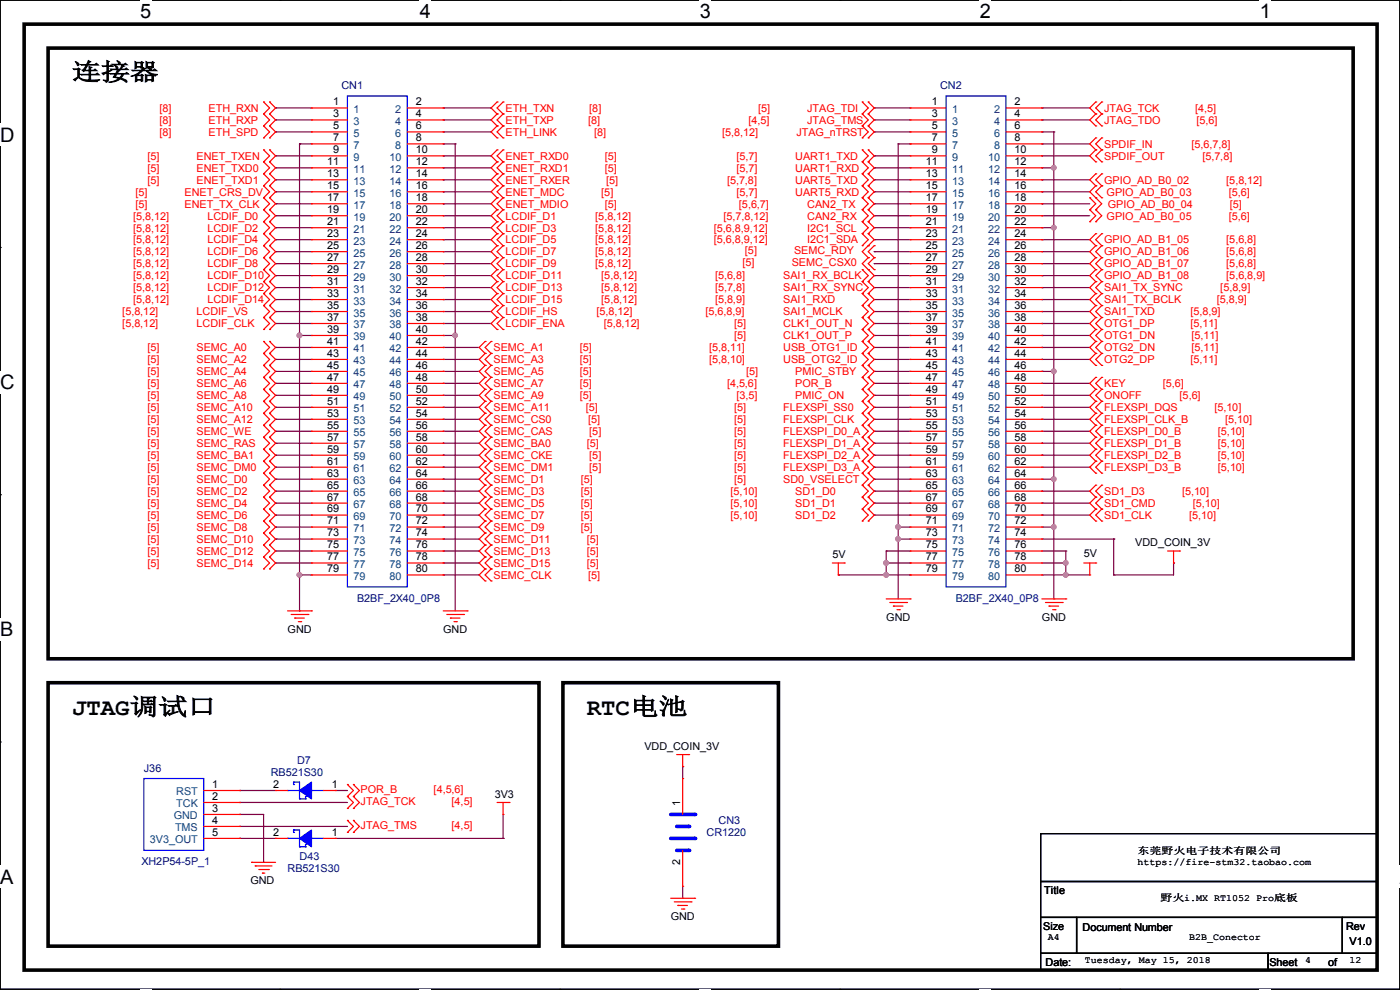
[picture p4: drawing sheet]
<svg xmlns="http://www.w3.org/2000/svg" width="297mm" height="210mm" viewBox="0 0 297 210" stroke-linecap="round" stroke-linejoin="round" font-family="sans-serif">
<defs><g id="words">
<g font-size="5.1">
<text x="15.3" y="17">连接器</text>
<text x="15.3" y="151.6">JTAG调试口</text>
<text x="124.5" y="151.6">RTC电池</text>
</g>
<g font-size="4.2">
<text x="29.7" y="3.9">5</text>
<text x="89.1" y="3.9">4</text>
<text x="148.5" y="3.9">3</text>
<text x="207.9" y="3.9">2</text>
<text x="267.2" y="3.9">1</text>
<text x="0" y="30.1">D</text>
<text x="0" y="82.5">C</text>
<text x="0" y="135">B</text>
<text x="0" y="187.4">A</text>
<text x="297" y="187.4">A</text>
</g>
<g font-size="2.3" fill="#f00">
<text x="33.8" y="23.7">[8]</text>
<text x="44.2" y="23.7">ETH_RXN</text>
<text x="107.2" y="23.7">ETH_TXN</text>
<text x="125" y="23.7">[8]</text>
<text x="160.8" y="23.7">[5]</text>
<text x="171.2" y="23.7">JTAG_TDI</text>
<text x="234.2" y="23.7">JTAG_TCK</text>
<text x="253.5" y="23.7">[4,5]</text>
<text x="33.8" y="26.2">[8]</text>
<text x="33.8" y="28.8">[8]</text>
<text x="44.2" y="26.2">ETH_RXP</text>
<text x="44.2" y="28.8">ETH_SPD</text>
<text x="107.2" y="26.2">ETH_TXP</text>
<text x="107.2" y="28.8">ETH_LINK</text>
<text x="124.8" y="26.2">[8]</text>
<text x="126" y="28.8">[8]</text>
<text x="153.2" y="28.8">[5,8,12]</text>
<text x="158.8" y="26.2">[4,5]</text>
<text x="169" y="28.8">JTAG_nTRST</text>
<text x="171.2" y="26.2">JTAG_TMS</text>
<text x="234.2" y="26.2">JTAG_TDO</text>
<text x="253.8" y="26.2">[5,6]</text>
<text x="31.3" y="33.9">[5]</text>
<text x="41.7" y="33.9">ENET_TXEN</text>
<text x="107.2" y="33.9">ENET_RXD0</text>
<text x="128.3" y="33.9">[5]</text>
<text x="156.3" y="33.9">[5,7]</text>
<text x="168.7" y="33.9">UART1_TXD</text>
<text x="234.2" y="31.3">SPDIF_IN</text>
<text x="234.2" y="33.9">SPDIF_OUT</text>
<text x="252.8" y="31.3">[5,6,7,8]</text>
<text x="255.1" y="33.9">[5,7,8]</text>
<text x="28.7" y="41.5">[5]</text>
<text x="31.3" y="36.4">[5]</text>
<text x="31.3" y="38.9">[5]</text>
<text x="39.2" y="41.5">ENET_CRS_DV</text>
<text x="41.7" y="36.4">ENET_TXD0</text>
<text x="41.7" y="38.9">ENET_TXD1</text>
<text x="107.2" y="38.9">ENET_RXER</text>
<text x="107.2" y="41.5">ENET_MDC</text>
<text x="107.2" y="36.4">ENET_RXD1</text>
<text x="127.6" y="41.5">[5]</text>
<text x="128.3" y="36.4">[5]</text>
<text x="128.6" y="38.9">[5]</text>
<text x="154.2" y="38.9">[5,7,8]</text>
<text x="156.3" y="36.4">[5,7]</text>
<text x="156.3" y="41.5">[5,7]</text>
<text x="168.7" y="36.4">UART1_RXD</text>
<text x="168.7" y="38.9">UART5_TXD</text>
<text x="168.7" y="41.5">UART5_RXD</text>
<text x="234.2" y="38.9">GPIO_AD_B0_02</text>
<text x="234.8" y="41.5">GPIO_AD_B0_03</text>
<text x="260.2" y="38.9">[5,8,12]</text>
<text x="260.7" y="41.5">[5,6]</text>
<text x="28.2" y="46.6">[5,8,12]</text>
<text x="28.7" y="44">[5]</text>
<text x="39.2" y="44">ENET_TX_CLK</text>
<text x="44" y="46.6">LCDIF_D0</text>
<text x="107.2" y="46.6">LCDIF_D1</text>
<text x="107.2" y="44">ENET_MDIO</text>
<text x="126.3" y="46.6">[5,8,12]</text>
<text x="128.3" y="44">[5]</text>
<text x="153.5" y="46.6">[5,7,8,12]</text>
<text x="156.8" y="44">[5,6,7]</text>
<text x="171.2" y="44">CAN2_TX</text>
<text x="171.2" y="46.6">CAN2_RX</text>
<text x="234.8" y="46.6">GPIO_AD_B0_05</text>
<text x="235" y="44">GPIO_AD_B0_04</text>
<text x="260.7" y="46.6">[5,6]</text>
<text x="260.9" y="44">[5]</text>
<text x="28.2" y="49.1">[5,8,12]</text>
<text x="28.2" y="51.6">[5,8,12]</text>
<text x="44" y="49.1">LCDIF_D2</text>
<text x="44" y="51.6">LCDIF_D4</text>
<text x="107.2" y="49.1">LCDIF_D3</text>
<text x="107.2" y="51.6">LCDIF_D5</text>
<text x="126.3" y="49.1">[5,8,12]</text>
<text x="126.3" y="51.6">[5,8,12]</text>
<text x="151.4" y="49.1">[5,6,8,9,12]</text>
<text x="151.4" y="51.6">[5,6,8,9,12]</text>
<text x="158" y="53.9">[5]</text>
<text x="168.5" y="53.9">SEMC_RDY</text>
<text x="171.2" y="49.1">I2C1_SCL</text>
<text x="171.2" y="51.6">I2C1_SDA</text>
<text x="234.2" y="51.6">GPIO_AD_B1_05</text>
<text x="260.2" y="51.6">[5,6,8]</text>
<text x="28.2" y="54.2">[5,8,12]</text>
<text x="28.2" y="56.7">[5,8,12]</text>
<text x="28.2" y="59.3">[5,8,12]</text>
<text x="44" y="54.2">LCDIF_D6</text>
<text x="44" y="56.7">LCDIF_D8</text>
<text x="44" y="59.3">LCDIF_D10</text>
<text x="107.2" y="54.2">LCDIF_D7</text>
<text x="107.2" y="56.7">LCDIF_D9</text>
<text x="107.2" y="59.3">LCDIF_D11</text>
<text x="126.3" y="54.2">[5,8,12]</text>
<text x="126.3" y="56.7">[5,8,12]</text>
<text x="127.6" y="59.3">[5,8,12]</text>
<text x="151.7" y="59.3">[5,6,8]</text>
<text x="157.5" y="56.5">[5]</text>
<text x="166.2" y="59.3">SAI1_RX_BCLK</text>
<text x="167.9" y="56.5">SEMC_CSX0</text>
<text x="234.2" y="59.3">GPIO_AD_B1_08</text>
<text x="234.2" y="54.2">GPIO_AD_B1_06</text>
<text x="234.2" y="56.7">GPIO_AD_B1_07</text>
<text x="260.2" y="59.3">[5,6,8,9]</text>
<text x="260.2" y="54.2">[5,6,8]</text>
<text x="260.2" y="56.7">[5,6,8]</text>
<text x="28.2" y="61.8">[5,8,12]</text>
<text x="28.2" y="64.3">[5,8,12]</text>
<text x="44" y="61.8">LCDIF_D12</text>
<text x="44" y="64.3">LCDIF_D14</text>
<text x="107.2" y="61.8">LCDIF_D13</text>
<text x="107.2" y="64.3">LCDIF_D15</text>
<text x="127.6" y="61.8">[5,8,12]</text>
<text x="127.6" y="64.3">[5,8,12]</text>
<text x="151.7" y="61.8">[5,7,8]</text>
<text x="151.7" y="64.3">[5,8,9]</text>
<text x="166.2" y="61.8">SAI1_RX_SYNC</text>
<text x="166.2" y="64.3">SAI1_RXD</text>
<text x="234.2" y="61.8">SAI1_TX_SYNC</text>
<text x="234.2" y="64.3">SAI1_TX_BCLK</text>
<text x="258.1" y="64.3">[5,8,9]</text>
<text x="258.9" y="61.8">[5,8,9]</text>
<text x="26" y="69.4">[5,8,12]</text>
<text x="26" y="66.9">[5,8,12]</text>
<text x="41.7" y="69.4">LCDIF_CLK</text>
<text x="41.7" y="66.9">LCDIF_VS</text>
<text x="107.2" y="66.9">LCDIF_HS</text>
<text x="107.2" y="69.4">LCDIF_ENA</text>
<text x="126.5" y="66.9">[5,8,12]</text>
<text x="128.1" y="69.4">[5,8,12]</text>
<text x="149.7" y="66.9">[5,6,8,9]</text>
<text x="155.8" y="69.4">[5]</text>
<text x="155.8" y="72">[5]</text>
<text x="166.2" y="69.4">CLK1_OUT_N</text>
<text x="166.2" y="66.9">SAI1_MCLK</text>
<text x="166.2" y="72">CLK1_OUT_P</text>
<text x="234.2" y="66.9">SAI1_TXD</text>
<text x="234.2" y="69.4">OTG1_DP</text>
<text x="234.2" y="72">OTG1_DN</text>
<text x="252.5" y="66.9">[5,8,9]</text>
<text x="252.5" y="69.4">[5,11]</text>
<text x="252.8" y="72">[5,11]</text>
<text x="31.3" y="74.5">[5]</text>
<text x="31.3" y="77">[5]</text>
<text x="41.7" y="74.5">SEMC_A0</text>
<text x="41.7" y="77">SEMC_A2</text>
<text x="104.7" y="74.5">SEMC_A1</text>
<text x="104.7" y="77">SEMC_A3</text>
<text x="123" y="74.5">[5]</text>
<text x="123" y="77">[5]</text>
<text x="150.4" y="74.5">[5,8,11]</text>
<text x="150.4" y="77">[5,8,10]</text>
<text x="166.2" y="74.5">USB_OTG1_ID</text>
<text x="166.2" y="77">USB_OTG2_ID</text>
<text x="234.2" y="74.5">OTG2_DN</text>
<text x="234.2" y="77">OTG2_DP</text>
<text x="252.5" y="77">[5,11]</text>
<text x="252.8" y="74.5">[5,11]</text>
<text x="31.3" y="79.6">[5]</text>
<text x="31.3" y="82.1">[5]</text>
<text x="41.7" y="79.6">SEMC_A4</text>
<text x="41.7" y="82.1">SEMC_A6</text>
<text x="104.7" y="79.6">SEMC_A5</text>
<text x="104.7" y="82.1">SEMC_A7</text>
<text x="123" y="79.6">[5]</text>
<text x="123" y="82.1">[5]</text>
<text x="154.2" y="82.1">[4,5,6]</text>
<text x="158.3" y="79.6">[5]</text>
<text x="168.7" y="79.6">PMIC_STBY</text>
<text x="168.7" y="82.1">POR_B</text>
<text x="234.2" y="82.1">KEY</text>
<text x="246.7" y="82.1">[5,6]</text>
<text x="31.3" y="84.7">[5]</text>
<text x="31.3" y="87.2">[5]</text>
<text x="31.3" y="89.7">[5]</text>
<text x="41.7" y="84.7">SEMC_A8</text>
<text x="41.7" y="87.2">SEMC_A10</text>
<text x="41.7" y="89.7">SEMC_A12</text>
<text x="104.7" y="84.7">SEMC_A9</text>
<text x="104.7" y="87.2">SEMC_A11</text>
<text x="104.7" y="89.7">SEMC_CS0</text>
<text x="123" y="84.7">[5]</text>
<text x="124.3" y="87.2">[5]</text>
<text x="124.8" y="89.7">[5]</text>
<text x="155.8" y="87.2">[5]</text>
<text x="155.8" y="89.7">[5]</text>
<text x="156.3" y="84.7">[3,5]</text>
<text x="166.2" y="87.2">FLEXSPI_SS0</text>
<text x="166.2" y="89.7">FLEXSPI_CLK</text>
<text x="168.7" y="84.7">PMIC_ON</text>
<text x="234.2" y="87.2">FLEXSPI_DQS</text>
<text x="234.2" y="89.7">FLEXSPI_CLK_B</text>
<text x="234.2" y="84.7">ONOFF</text>
<text x="250.2" y="84.7">[5,6]</text>
<text x="257.6" y="87.2">[5,10]</text>
<text x="259.9" y="89.7">[5,10]</text>
<text x="31.3" y="94.8">[5]</text>
<text x="31.3" y="92.3">[5]</text>
<text x="41.7" y="94.8">SEMC_RAS</text>
<text x="41.7" y="92.3">SEMC_WE</text>
<text x="104.7" y="92.3">SEMC_CAS</text>
<text x="104.7" y="94.8">SEMC_BA0</text>
<text x="124.5" y="94.8">[5]</text>
<text x="125" y="92.3">[5]</text>
<text x="155.8" y="92.3">[5]</text>
<text x="155.8" y="94.8">[5]</text>
<text x="166.2" y="92.3">FLEXSPI_D0_A</text>
<text x="166.2" y="94.8">FLEXSPI_D1_A</text>
<text x="234.2" y="92.3">FLEXSPI_D0_B</text>
<text x="234.2" y="94.8">FLEXSPI_D1_B</text>
<text x="258.4" y="92.3">[5,10]</text>
<text x="258.4" y="94.8">[5,10]</text>
<text x="31.3" y="97.4">[5]</text>
<text x="31.3" y="99.9">[5]</text>
<text x="41.7" y="97.4">SEMC_BA1</text>
<text x="41.7" y="99.9">SEMC_DM0</text>
<text x="104.7" y="99.9">SEMC_DM1</text>
<text x="104.7" y="97.4">SEMC_CKE</text>
<text x="125" y="99.9">[5]</text>
<text x="125" y="97.4">[5]</text>
<text x="155.8" y="97.4">[5]</text>
<text x="155.8" y="99.9">[5]</text>
<text x="166.2" y="97.4">FLEXSPI_D2_A</text>
<text x="166.2" y="99.9">FLEXSPI_D3_A</text>
<text x="234.2" y="97.4">FLEXSPI_D2_B</text>
<text x="234.2" y="99.9">FLEXSPI_D3_B</text>
<text x="258.4" y="97.4">[5,10]</text>
<text x="258.4" y="99.9">[5,10]</text>
<text x="31.3" y="102.4">[5]</text>
<text x="31.3" y="105">[5]</text>
<text x="31.3" y="107.5">[5]</text>
<text x="41.7" y="102.4">SEMC_D0</text>
<text x="41.7" y="105">SEMC_D2</text>
<text x="41.7" y="107.5">SEMC_D4</text>
<text x="104.7" y="102.4">SEMC_D1</text>
<text x="104.7" y="105">SEMC_D3</text>
<text x="104.7" y="107.5">SEMC_D5</text>
<text x="123.2" y="102.4">[5]</text>
<text x="123.2" y="105">[5]</text>
<text x="123.2" y="107.5">[5]</text>
<text x="155" y="105">[5,10]</text>
<text x="155" y="107.5">[5,10]</text>
<text x="155.8" y="102.4">[5]</text>
<text x="166.2" y="102.4">SD0_VSELECT</text>
<text x="168.7" y="105">SD1_D0</text>
<text x="168.7" y="107.5">SD1_D1</text>
<text x="234.2" y="105">SD1_D3</text>
<text x="234.2" y="107.5">SD1_CMD</text>
<text x="250.8" y="105">[5,10]</text>
<text x="253" y="107.5">[5,10]</text>
<text x="31.3" y="110.1">[5]</text>
<text x="31.3" y="112.6">[5]</text>
<text x="41.7" y="110.1">SEMC_D6</text>
<text x="41.7" y="112.6">SEMC_D8</text>
<text x="104.7" y="110.1">SEMC_D7</text>
<text x="104.7" y="112.6">SEMC_D9</text>
<text x="123.2" y="110.1">[5]</text>
<text x="123.2" y="112.6">[5]</text>
<text x="155" y="110.1">[5,10]</text>
<text x="168.7" y="110.1">SD1_D2</text>
<text x="234.2" y="110.1">SD1_CLK</text>
<text x="252.3" y="110.1">[5,10]</text>
<text x="31.3" y="115.1">[5]</text>
<text x="31.3" y="117.7">[5]</text>
<text x="41.7" y="115.1">SEMC_D10</text>
<text x="41.7" y="117.7">SEMC_D12</text>
<text x="104.7" y="115.1">SEMC_D11</text>
<text x="104.7" y="117.7">SEMC_D13</text>
<text x="124.5" y="115.1">[5]</text>
<text x="124.5" y="117.7">[5]</text>
<text x="31.3" y="120.2">[5]</text>
<text x="41.7" y="120.2">SEMC_D14</text>
<text x="104.7" y="122.8">SEMC_CLK</text>
<text x="104.7" y="120.2">SEMC_D15</text>
<text x="124.5" y="120.2">[5]</text>
<text x="124.8" y="122.8">[5]</text>
<text x="76.5" y="170.8">JTAG_TCK</text>
<text x="76.5" y="168.2">POR_B</text>
<text x="92" y="168.2">[4,5,6]</text>
<text x="95.8" y="170.8">[4,5]</text>
<text x="76.5" y="175.9">JTAG_TMS</text>
<text x="95.8" y="175.9">[4,5]</text>
</g>
<g font-size="2.3">
<text x="70.7" y="22.4">1</text>
<text x="88.2" y="22.4">2</text>
<text x="197.7" y="22.4">1</text>
<text x="215.2" y="22.4">2</text>
<text x="70.7" y="24.9">3</text>
<text x="70.7" y="27.4">5</text>
<text x="70.7" y="30">7</text>
<text x="88.2" y="24.9">4</text>
<text x="88.2" y="27.4">6</text>
<text x="88.2" y="30">8</text>
<text x="197.7" y="24.9">3</text>
<text x="197.7" y="27.4">5</text>
<text x="197.7" y="30">7</text>
<text x="215.2" y="24.9">4</text>
<text x="215.2" y="27.4">6</text>
<text x="215.2" y="30">8</text>
<text x="69.4" y="35.1">11</text>
<text x="70.7" y="32.5">9</text>
<text x="88.2" y="32.5">10</text>
<text x="88.2" y="35.1">12</text>
<text x="196.4" y="35.1">11</text>
<text x="197.7" y="32.5">9</text>
<text x="215.2" y="32.5">10</text>
<text x="215.2" y="35.1">12</text>
<text x="69.4" y="37.6">13</text>
<text x="69.4" y="40.1">15</text>
<text x="88.2" y="37.6">14</text>
<text x="88.2" y="40.1">16</text>
<text x="196.4" y="37.6">13</text>
<text x="196.4" y="40.1">15</text>
<text x="215.2" y="37.6">14</text>
<text x="215.2" y="40.1">16</text>
<text x="69.4" y="42.7">17</text>
<text x="69.4" y="45.2">19</text>
<text x="69.4" y="47.8">21</text>
<text x="88.2" y="42.7">18</text>
<text x="88.2" y="45.2">20</text>
<text x="88.2" y="47.8">22</text>
<text x="196.4" y="42.7">17</text>
<text x="196.4" y="45.2">19</text>
<text x="196.4" y="47.8">21</text>
<text x="215.2" y="42.7">18</text>
<text x="215.2" y="45.2">20</text>
<text x="215.2" y="47.8">22</text>
<text x="69.4" y="50.3">23</text>
<text x="69.4" y="52.8">25</text>
<text x="88.2" y="50.3">24</text>
<text x="88.2" y="52.8">26</text>
<text x="196.4" y="50.3">23</text>
<text x="196.4" y="52.8">25</text>
<text x="215.2" y="50.3">24</text>
<text x="215.2" y="52.8">26</text>
<text x="69.4" y="55.4">27</text>
<text x="69.4" y="57.9">29</text>
<text x="88.2" y="55.4">28</text>
<text x="88.2" y="57.9">30</text>
<text x="196.4" y="55.4">27</text>
<text x="196.4" y="57.9">29</text>
<text x="215.2" y="55.4">28</text>
<text x="215.2" y="57.9">30</text>
<text x="69.4" y="60.5">31</text>
<text x="69.4" y="63">33</text>
<text x="69.4" y="65.5">35</text>
<text x="88.2" y="60.5">32</text>
<text x="88.2" y="63">34</text>
<text x="88.2" y="65.5">36</text>
<text x="196.4" y="60.5">31</text>
<text x="196.4" y="63">33</text>
<text x="196.4" y="65.5">35</text>
<text x="215.2" y="60.5">32</text>
<text x="215.2" y="63">34</text>
<text x="215.2" y="65.5">36</text>
<text x="69.4" y="68.1">37</text>
<text x="69.4" y="70.6">39</text>
<text x="88.2" y="68.1">38</text>
<text x="88.2" y="70.6">40</text>
<text x="196.4" y="68.1">37</text>
<text x="196.4" y="70.6">39</text>
<text x="215.2" y="68.1">38</text>
<text x="215.2" y="70.6">40</text>
<text x="69.4" y="73.2">41</text>
<text x="69.4" y="75.7">43</text>
<text x="88.2" y="73.2">42</text>
<text x="88.2" y="75.7">44</text>
<text x="196.4" y="73.2">41</text>
<text x="196.4" y="75.7">43</text>
<text x="215.2" y="73.2">42</text>
<text x="215.2" y="75.7">44</text>
<text x="69.4" y="78.2">45</text>
<text x="69.4" y="80.8">47</text>
<text x="69.4" y="83.3">49</text>
<text x="88.2" y="78.2">46</text>
<text x="88.2" y="80.8">48</text>
<text x="88.2" y="83.3">50</text>
<text x="196.4" y="78.2">45</text>
<text x="196.4" y="80.8">47</text>
<text x="196.4" y="83.3">49</text>
<text x="215.2" y="78.2">46</text>
<text x="215.2" y="80.8">48</text>
<text x="215.2" y="83.3">50</text>
<text x="69.4" y="85.9">51</text>
<text x="69.4" y="88.4">53</text>
<text x="88.2" y="85.9">52</text>
<text x="88.2" y="88.4">54</text>
<text x="196.4" y="85.9">51</text>
<text x="196.4" y="88.4">53</text>
<text x="215.2" y="85.9">52</text>
<text x="215.2" y="88.4">54</text>
<text x="69.4" y="90.9">55</text>
<text x="69.4" y="93.5">57</text>
<text x="88.2" y="90.9">56</text>
<text x="88.2" y="93.5">58</text>
<text x="196.4" y="90.9">55</text>
<text x="196.4" y="93.5">57</text>
<text x="215.2" y="90.9">56</text>
<text x="215.2" y="93.5">58</text>
<text x="69.4" y="96">59</text>
<text x="69.4" y="98.6">61</text>
<text x="69.4" y="101.1">63</text>
<text x="88.2" y="96">60</text>
<text x="88.2" y="98.6">62</text>
<text x="88.2" y="101.1">64</text>
<text x="196.4" y="96">59</text>
<text x="196.4" y="98.6">61</text>
<text x="196.4" y="101.1">63</text>
<text x="215.2" y="96">60</text>
<text x="215.2" y="98.6">62</text>
<text x="215.2" y="101.1">64</text>
<text x="69.4" y="103.6">65</text>
<text x="69.4" y="106.2">67</text>
<text x="88.2" y="103.6">66</text>
<text x="88.2" y="106.2">68</text>
<text x="196.4" y="103.6">65</text>
<text x="196.4" y="106.2">67</text>
<text x="215.2" y="103.6">66</text>
<text x="215.2" y="106.2">68</text>
<text x="69.4" y="108.7">69</text>
<text x="69.4" y="111.3">71</text>
<text x="69.4" y="113.8">73</text>
<text x="88.2" y="108.7">70</text>
<text x="88.2" y="111.3">72</text>
<text x="88.2" y="113.8">74</text>
<text x="196.4" y="108.7">69</text>
<text x="196.4" y="111.3">71</text>
<text x="196.4" y="113.8">73</text>
<text x="215.2" y="108.7">70</text>
<text x="215.2" y="111.3">72</text>
<text x="215.2" y="113.8">74</text>
<text x="69.4" y="116.3">75</text>
<text x="69.4" y="118.9">77</text>
<text x="88.2" y="116.3">76</text>
<text x="88.2" y="118.9">78</text>
<text x="176.6" y="118.4">5V</text>
<text x="196.4" y="116.3">75</text>
<text x="196.4" y="118.9">77</text>
<text x="215.2" y="116.3">76</text>
<text x="215.2" y="118.9">78</text>
<text x="229.9" y="118.2">5V</text>
<text x="240.8" y="115.9">VDD_COIN_3V</text>
<text x="69.4" y="121.4">79</text>
<text x="88.2" y="121.4">80</text>
<text x="196.4" y="121.4">79</text>
<text x="215.2" y="121.4">80</text>
<text x="188" y="131.7">GND</text>
<text x="221" y="131.7">GND</text>
<text x="61" y="134.2">GND</text>
<text x="94" y="134.2">GND</text>
<text x="136.7" y="159.1">VDD_COIN_3V</text>
<text x="45" y="167.1">1</text>
<text x="58" y="167.1">2</text>
<text x="70.4" y="167.1">1</text>
<text x="45" y="169.7">2</text>
<text x="45" y="172.2">3</text>
<text x="105" y="169.2">3V3</text>
<text x="144.3" y="171" transform="rotate(-90 144.3 171)">1</text>
<text x="45" y="174.8">4</text>
<text x="45" y="177.3">5</text>
<text x="58" y="177.3">2</text>
<text x="70.4" y="177.3">1</text>
<text x="144.3" y="183.4" transform="rotate(-90 144.3 183.4)">2</text>
<text x="53.1" y="187.5">GND</text>
<text x="221.5" y="189.6">Title</text>
<text x="142.3" y="195.2">GND</text>
<text x="221.3" y="197.2">Size</text>
<text x="229.7" y="197.4">Document Number</text>
<text x="285.6" y="197.2">Rev</text>
<text x="286.3" y="200.5">V1.0</text>
<text x="221.8" y="204.8">Date:</text>
<text x="269.3" y="204.8">Sheet</text>
<text x="281.7" y="204.8">of</text>
</g>
<g font-size="2.3" fill="#000080">
<text x="72.4" y="18.9">CN1</text>
<text x="199.4" y="18.9">CN2</text>
<text x="75.7" y="127.6">B2BF_2X40_0P8</text>
<text x="202.7" y="127.6">B2BF_2X40_0P8</text>
<text x="30.5" y="163.7">J36</text>
<text x="57.5" y="164.7">RB521S30</text>
<text x="63" y="162.1">D7</text>
<text x="149.9" y="177.4">CR1220</text>
<text x="152.5" y="174.8">CN3</text>
<text x="30" y="183.5">XH2P54-5P_1</text>
<text x="61" y="185">RB521S30</text>
<text x="63.5" y="182.5">D43</text>
</g>
<g font-size="2.3" fill="#004080">
<text x="75" y="24">1</text>
<text x="83.9" y="24">2</text>
<text x="202" y="24">1</text>
<text x="210.9" y="24">2</text>
<text x="75" y="26.5">3</text>
<text x="75" y="29">5</text>
<text x="83.9" y="26.5">4</text>
<text x="83.9" y="29">6</text>
<text x="202" y="26.5">3</text>
<text x="202" y="29">5</text>
<text x="210.9" y="26.5">4</text>
<text x="210.9" y="29">6</text>
<text x="75" y="31.6">7</text>
<text x="75" y="34.1">9</text>
<text x="82.6" y="34.1">10</text>
<text x="83.9" y="31.6">8</text>
<text x="202" y="31.6">7</text>
<text x="202" y="34.1">9</text>
<text x="209.6" y="34.1">10</text>
<text x="210.9" y="31.6">8</text>
<text x="75" y="36.7">11</text>
<text x="75" y="39.2">13</text>
<text x="75" y="41.7">15</text>
<text x="82.6" y="36.7">12</text>
<text x="82.6" y="39.2">14</text>
<text x="82.6" y="41.7">16</text>
<text x="202" y="36.7">11</text>
<text x="202" y="39.2">13</text>
<text x="202" y="41.7">15</text>
<text x="209.6" y="36.7">12</text>
<text x="209.6" y="39.2">14</text>
<text x="209.6" y="41.7">16</text>
<text x="75" y="44.3">17</text>
<text x="75" y="46.8">19</text>
<text x="82.6" y="44.3">18</text>
<text x="82.6" y="46.8">20</text>
<text x="202" y="44.3">17</text>
<text x="202" y="46.8">19</text>
<text x="209.6" y="44.3">18</text>
<text x="209.6" y="46.8">20</text>
<text x="75" y="49.4">21</text>
<text x="75" y="51.9">23</text>
<text x="82.6" y="49.4">22</text>
<text x="82.6" y="51.9">24</text>
<text x="202" y="49.4">21</text>
<text x="202" y="51.9">23</text>
<text x="209.6" y="49.4">22</text>
<text x="209.6" y="51.9">24</text>
<text x="75" y="54.4">25</text>
<text x="75" y="57">27</text>
<text x="75" y="59.5">29</text>
<text x="82.6" y="54.4">26</text>
<text x="82.6" y="57">28</text>
<text x="82.6" y="59.5">30</text>
<text x="202" y="54.4">25</text>
<text x="202" y="57">27</text>
<text x="202" y="59.5">29</text>
<text x="209.6" y="54.4">26</text>
<text x="209.6" y="57">28</text>
<text x="209.6" y="59.5">30</text>
<text x="75" y="62.1">31</text>
<text x="75" y="64.6">33</text>
<text x="82.6" y="62.1">32</text>
<text x="82.6" y="64.6">34</text>
<text x="202" y="62.1">31</text>
<text x="202" y="64.6">33</text>
<text x="209.6" y="62.1">32</text>
<text x="209.6" y="64.6">34</text>
<text x="75" y="67.1">35</text>
<text x="75" y="69.7">37</text>
<text x="82.6" y="67.1">36</text>
<text x="82.6" y="69.7">38</text>
<text x="202" y="67.1">35</text>
<text x="202" y="69.7">37</text>
<text x="209.6" y="67.1">36</text>
<text x="209.6" y="69.7">38</text>
<text x="75" y="72.2">39</text>
<text x="75" y="74.8">41</text>
<text x="75" y="77.3">43</text>
<text x="82.6" y="72.2">40</text>
<text x="82.6" y="74.8">42</text>
<text x="82.6" y="77.3">44</text>
<text x="202" y="72.2">39</text>
<text x="202" y="74.8">41</text>
<text x="202" y="77.3">43</text>
<text x="209.6" y="72.2">40</text>
<text x="209.6" y="74.8">42</text>
<text x="209.6" y="77.3">44</text>
<text x="75" y="79.8">45</text>
<text x="75" y="82.4">47</text>
<text x="82.6" y="79.8">46</text>
<text x="82.6" y="82.4">48</text>
<text x="202" y="79.8">45</text>
<text x="202" y="82.4">47</text>
<text x="209.6" y="79.8">46</text>
<text x="209.6" y="82.4">48</text>
<text x="75" y="84.9">49</text>
<text x="75" y="87.5">51</text>
<text x="82.6" y="84.9">50</text>
<text x="82.6" y="87.5">52</text>
<text x="202" y="84.9">49</text>
<text x="202" y="87.5">51</text>
<text x="209.6" y="84.9">50</text>
<text x="209.6" y="87.5">52</text>
<text x="75" y="90">53</text>
<text x="75" y="92.5">55</text>
<text x="75" y="95.1">57</text>
<text x="82.6" y="90">54</text>
<text x="82.6" y="92.5">56</text>
<text x="82.6" y="95.1">58</text>
<text x="202" y="90">53</text>
<text x="202" y="92.5">55</text>
<text x="202" y="95.1">57</text>
<text x="209.6" y="90">54</text>
<text x="209.6" y="92.5">56</text>
<text x="209.6" y="95.1">58</text>
<text x="75" y="97.6">59</text>
<text x="75" y="100.2">61</text>
<text x="82.6" y="97.6">60</text>
<text x="82.6" y="100.2">62</text>
<text x="202" y="97.6">59</text>
<text x="202" y="100.2">61</text>
<text x="209.6" y="97.6">60</text>
<text x="209.6" y="100.2">62</text>
<text x="75" y="102.7">63</text>
<text x="75" y="105.2">65</text>
<text x="75" y="107.8">67</text>
<text x="82.6" y="102.7">64</text>
<text x="82.6" y="105.2">66</text>
<text x="82.6" y="107.8">68</text>
<text x="202" y="102.7">63</text>
<text x="202" y="105.2">65</text>
<text x="202" y="107.8">67</text>
<text x="209.6" y="102.7">64</text>
<text x="209.6" y="105.2">66</text>
<text x="209.6" y="107.8">68</text>
<text x="75" y="110.3">69</text>
<text x="75" y="112.9">71</text>
<text x="82.6" y="110.3">70</text>
<text x="82.6" y="112.9">72</text>
<text x="202" y="110.3">69</text>
<text x="202" y="112.9">71</text>
<text x="209.6" y="110.3">70</text>
<text x="209.6" y="112.9">72</text>
<text x="75" y="115.4">73</text>
<text x="75" y="117.9">75</text>
<text x="82.6" y="115.4">74</text>
<text x="82.6" y="117.9">76</text>
<text x="202" y="115.4">73</text>
<text x="202" y="117.9">75</text>
<text x="209.6" y="115.4">74</text>
<text x="209.6" y="117.9">76</text>
<text x="75" y="120.5">77</text>
<text x="75" y="123">79</text>
<text x="82.6" y="120.5">78</text>
<text x="82.6" y="123">80</text>
<text x="202" y="120.5">77</text>
<text x="202" y="123">79</text>
<text x="209.6" y="120.5">78</text>
<text x="209.6" y="123">80</text>
<text x="36.9" y="173.8">GND</text>
<text x="37.4" y="168.7">RST</text>
<text x="37.4" y="171.3">TCK</text>
<text x="31.8" y="178.9">3V3_OUT</text>
<text x="37.1" y="176.4">TMS</text>
</g>
<g font-size="2">
<text x="241.3" y="183.5">https://fire-stm32.taobao.com</text>
<text x="241.3" y="181.2">东莞野火电子技术有限公司</text>
<text x="246.2" y="191.1">野火i.MX RT1052 Pro底板</text>
<text x="222.3" y="199.5">A4</text>
<text x="252.3" y="199.5">B2B_Conector</text>
<text x="230.2" y="204.3">Tuesday, May 15, 2018</text>
<text x="276.9" y="204.3">4</text>
<text x="286.3" y="204.3">12</text>
</g>
</g></defs>
<path d="M0 0h297v209.8h-297z" fill="none" stroke="#000" stroke-width=".25"/>
<g fill="#fff">
<path d="M29.7 0h2.4v4.8h-2.4z"/>
<path d="M29.7 209.8h2.4v.2h-2.4z"/>
</g>
<path d="M59.4 0h.1M59.4 209.8h.1" fill="none" stroke="#000" stroke-width=".25"/>
<g fill="#fff">
<path d="M89.1 0h2.3v4.8h-2.3z"/>
<path d="M89.1 209.8h2.3v.2h-2.3z"/>
</g>
<path d="M118.8 0h.1M118.8 209.8h.1" fill="none" stroke="#000" stroke-width=".25"/>
<g fill="#fff">
<path d="M148.5 0h2.3v4.8h-2.3z"/>
<path d="M148.5 209.8h2.3v.2h-2.3z"/>
</g>
<path d="M178.2 0h.1M178.2 209.8h.1" fill="none" stroke="#000" stroke-width=".25"/>
<g fill="#fff">
<path d="M207.9 0h2.3v4.8h-2.3z"/>
<path d="M207.9 209.8h2.3v.2h-2.3z"/>
</g>
<path d="M237.6 0h.1M237.6 209.8h.1" fill="none" stroke="#000" stroke-width=".25"/>
<g fill="#fff">
<path d="M267.3 0h2.3v4.8h-2.3z"/>
<path d="M267.3 209.8h2.3v.2h-2.3z"/>
<path d="M0 26.2h3.1v4.8h-3.1z"/>
<path d="M0 78.7h3.1v4.7h-3.1z"/>
</g>
<path d="M0 52.5h.1M297 52.5h.1" fill="none" stroke="#000" stroke-width=".25"/>
<path d="M0 131.1h2.9v4.8h-2.9z" fill="#fff"/>
<path d="M0 104.9h.1M297 104.9h.1" fill="none" stroke="#000" stroke-width=".25"/>
<g fill="#fff">
<path d="M0 183.6h2.9v4.7h-2.9z"/>
<path d="M296.9 183.6h.1v4.7h-.1z"/>
</g>
<path d="M0 157.4h.1M297 157.4h.1M220.8 176.8h71.3v10.2h-71.3zM220.8 187h71.3v7.6h-71.3zM220.8 194.6h7.6v7.6h-7.6zM228.4 194.6h56.4v7.6h-56.4zM284.8 194.6h7.3v7.6h-7.3zM220.8 202.2h48.2v3.6h-48.2zM269 202.2h23.1v3.6h-23.1z" fill="none" stroke="#000" stroke-width=".25"/>
<path d="M5.1 5.1h287v200.7h-287zM10.2 10.2h276.9v129.5h-276.9zM10.2 144.8h104.1v55.9h-104.1zM119.4 144.8h45.7v55.9h-45.7z" fill="none" stroke="#000" stroke-width=".76"/>
<g fill="none" stroke="#800040" stroke-width=".25">
<path d="M58.5 22.9h.1M58.5 25.4h.1M58.5 28h.1M58.5 35.6h.1M58.5 38.1h.1M58.5 33.1h.1M58.5 35.6h7.6M58.5 28h7.6M58.5 33.1h7.6M58.5 38.1h7.6M58.5 22.9h7.6M58.5 25.4h7.6"/>
<path d="M63.5 30.5h.1M63.5 30.5h2.6M63.5 30.5v99.1M94 22.9h.1M94 25.4h.1M94 28h.1M94 33.1h.1M94 38.1h.1M94 35.6h.1M94 30.5h.1M94 30.5h2.6M94 35.6h10.2"/>
<path d="M94 28h10.2M94 33.1h10.2M94 38.1h10.2M94 22.9h10.2M94 25.4h10.2M96.6 30.5h.1M96.6 30.5v99.1M185.5 28h.1M185.5 35.6h.1M185.5 33.1h.1M185.5 38.1h.1M185.5 22.9h.1"/>
<path d="M185.5 25.4h.1M185.5 35.6h7.6M185.5 28h7.6M185.5 33.1h7.6M185.5 38.1h7.6M185.5 22.9h7.6M185.5 25.4h7.6M190.5 30.5h.1M190.5 30.5v96.5M190.5 30.5h2.6M193.1 30.5h.1M221 35.6h.1"/>
<path d="M221 28h.1M221 30.5h.1M221 33.1h.1M221 38.1h.1M221 22.9h.1M221 25.4h.1M221 30.5h10.2M221 35.6h2.6M221 28h2.6M221 33.1h10.2M221 38.1h10.2M221 22.9h10.2"/>
<path d="M221 25.4h10.2M223.6 35.6h.1M223.6 28h.1M223.6 28v99M58.5 45.8h.1M58.5 48.3h.1M58.5 50.8h.1M58.5 53.4h.1M58.5 55.9h.1M58.5 58.5h.1M58.5 40.7h.1M58.5 43.2h.1"/>
<path d="M58.5 58.5h7.6M58.5 48.3h7.6M58.5 50.8h7.6M58.5 53.4h7.6M58.5 55.9h7.6M58.5 40.7h7.6M58.5 43.2h7.6M58.5 45.8h7.6M94 45.8h.1M94 48.3h.1M94 50.8h.1M94 53.4h.1"/>
<path d="M94 55.9h.1M94 58.5h.1M94 40.7h.1M94 43.2h.1M94 58.5h10.2M94 48.3h10.2M94 50.8h10.2M94 53.4h10.2M94 55.9h10.2M94 40.7h10.2M94 43.2h10.2M94 45.8h10.2"/>
<path d="M185.5 58.5h.1M185.5 48.3h.1M185.5 50.8h.1M185.5 53.4h.1M185.5 55.9h.1M185.5 40.7h.1M185.5 43.2h.1M185.5 45.8h.1M185.5 58.5h7.6M185.5 48.3h7.6M185.5 50.8h7.6M185.5 53.4h7.6"/>
<path d="M185.5 55.9h7.6M185.5 40.7h7.6M185.5 43.2h7.6M185.5 45.8h7.6M221 58.5h.1M221 48.3h.1M221 53.4h.1M221 50.8h.1M221 55.9h.1M221 43.2h.1M221 45.8h.1M221 40.7h.1"/>
<path d="M221 58.5h10.2M221 48.3h2.6M221 50.8h10.2M221 53.4h10.2M221 55.9h10.2M221 40.7h10.2M221 43.2h10.2M221 45.8h10.2M223.6 48.3h.1M58.5 73.7h.1M58.5 76.2h.1M58.5 78.8h.1"/>
<path d="M58.5 61h.1M58.5 63.5h.1M58.5 68.6h.1M58.5 66.1h.1M58.5 68.6h7.6M58.5 61h7.6M58.5 63.5h7.6M58.5 66.1h7.6M58.5 78.8h7.6M58.5 73.7h7.6M58.5 76.2h7.6M63.5 71.2h.1"/>
<path d="M63.5 71.2h2.6M94 73.7h.1M94 76.2h.1M94 78.8h.1M94 61h.1M94 63.5h.1M94 66.1h.1M94 68.6h.1M94 71.2h.1M94 68.6h10.2M94 61h10.2M94 63.5h10.2"/>
<path d="M94 66.1h10.2M94 78.8h7.6M94 73.7h7.6M94 76.2h7.6M94 71.2h2.6M96.6 71.2h.1M185.5 68.6h.1M185.5 61h.1M185.5 63.5h.1M185.5 66.1h.1M185.5 78.8h.1M185.5 71.2h.1"/>
<path d="M185.5 73.7h.1M185.5 76.2h.1M185.5 68.6h7.6M185.5 61h7.6M185.5 63.5h7.6M185.5 66.1h7.6M185.5 78.8h7.6M185.5 73.7h7.6M185.5 76.2h7.6M185.5 71.2h7.6M221 61h.1M221 63.5h.1"/>
<path d="M221 66.1h.1M221 78.8h.1M221 68.6h.1M221 71.2h.1M221 73.7h.1M221 76.2h.1M221 68.6h10.2M221 61h10.2M221 63.5h10.2M221 66.1h10.2M221 78.8h2.6M221 73.7h10.2"/>
<path d="M221 76.2h10.2M221 71.2h10.2M58.5 96.6h.1M58.5 94h.1M58.5 99.1h.1M58.5 81.3h.1M58.5 83.9h.1M58.5 86.4h.1M58.5 88.9h.1M58.5 91.5h.1M58.5 96.6h7.6M58.5 99.1h7.6"/>
<path d="M58.5 86.4h7.6M58.5 88.9h7.6M58.5 91.5h7.6M58.5 94h7.6M58.5 81.3h7.6M58.5 83.9h7.6M94 99.1h.1M94 91.5h.1M94 94h.1M94 96.6h.1M94 83.9h.1M94 86.4h.1"/>
<path d="M94 81.3h.1M94 88.9h.1M94 96.6h7.6M94 99.1h7.6M94 86.4h7.6M94 88.9h7.6M94 91.5h7.6M94 94h7.6M94 81.3h7.6M94 83.9h7.6M185.5 86.4h.1M185.5 88.9h.1"/>
<path d="M185.5 91.5h.1M185.5 94h.1M185.5 96.6h.1M185.5 99.1h.1M185.5 81.3h.1M185.5 83.9h.1M185.5 96.6h7.6M185.5 99.1h7.6M185.5 86.4h7.6M185.5 88.9h7.6M185.5 91.5h7.6M185.5 94h7.6"/>
<path d="M185.5 81.3h7.6M185.5 83.9h7.6M221 86.4h.1M221 88.9h.1M221 91.5h.1M221 94h.1M221 96.6h.1M221 81.3h.1M221 83.9h.1M221 96.6h10.2M221 99.1h10.2M221 86.4h10.2"/>
<path d="M221 88.9h10.2M221 91.5h10.2M221 94h10.2M221 81.3h10.2M221 83.9h10.2M231.2 99.1h.1M58.5 101.6h.1M58.5 104.2h.1M58.5 106.7h.1M58.5 109.3h.1M58.5 111.8h.1M58.5 114.3h.1"/>
<path d="M58.5 116.9h.1M58.5 119.4h.1M58.5 101.6h7.6M58.5 119.4h7.6M58.5 104.2h7.6M58.5 106.7h7.6M58.5 109.3h7.6M58.5 111.8h7.6M58.5 114.3h7.6M58.5 116.9h7.6M94 101.6h.1M94 104.2h.1"/>
<path d="M94 106.7h.1M94 109.3h.1M94 111.8h.1M94 114.3h.1M94 116.9h.1M94 119.4h.1M94 101.6h7.6M94 119.4h7.6M94 104.2h7.6M94 106.7h7.6M94 109.3h7.6M94 111.8h7.6"/>
<path d="M94 114.3h7.6M94 116.9h7.6M185.5 101.6h.1M185.5 104.2h.1M185.5 106.7h.1M185.5 109.3h.1M185.5 101.6h7.6M185.5 104.2h7.6M185.5 106.7h7.6M185.5 109.3h7.6M188 119.4h.1M188 116.9h.1"/>
<path d="M188 116.9v5.1M188 119.4h5.1M188 116.9h5.1M190.5 114.3h.1M190.5 111.8h.1M190.5 111.8h2.6M190.5 114.3h2.6M193.1 119.4h.1M221 104.2h.1M221 106.7h.1M221 109.3h.1M221 101.6h2.6"/>
<path d="M221 119.4h5.1M221 104.2h10.2M221 106.7h10.2M221 109.3h10.2M221 111.8h2.6M221 114.3h15.3M221 116.9h5.1M223.6 101.6h.1M223.6 111.8h.1M226.1 119.4h.1M226.1 116.9h.1M226.1 116.9v5.1"/>
<path d="M236.3 114.3h.1M236.3 114.3v7.7M249 119.4h.1M249 119.4v2.6h-12.7M63.5 122h.1M63.5 129.6h.1M63.5 122h2.6M94 122h.1M94 122h7.6M177.8 122h.1M177.8 122h15.3M193.1 122h.1"/>
<path d="M221 122h10.2M223.6 127h.1M226.1 122h.1M236.3 122h.1M50.8 170.2h.1M50.8 167.7h.1M50.8 175.3h.1M50.8 177.8h.1M50.8 172.8h.1M50.8 167.7h7.7M50.8 177.8h7.7M50.8 170.2h22.9"/>
<path d="M50.8 175.3h22.9M50.8 172.8h5.1v10.1M71.2 167.7h.1M71.2 167.7h2.5M71.2 177.8h35.5M106.7 177.8h.1M106.7 172.8v5M144.8 162.6h.1M144.8 162.6v2.5M55.9 182.9h.1M144.8 190.5h.1M144.8 188v2.5"/>
</g>
<g fill="#f0f" stroke="#f0f" stroke-width=".25">
<circle cx="190.5" cy="111.8" r=".49"/>
<circle cx="223.5" cy="78.8" r=".49"/>
<circle cx="223.5" cy="48.3" r=".49"/>
<circle cx="223.5" cy="35.6" r=".49"/>
<circle cx="188" cy="121.9" r=".49"/>
<circle cx="188" cy="119.4" r=".49"/>
<circle cx="226.1" cy="121.9" r=".49"/>
<circle cx="226.1" cy="119.4" r=".49"/>
<circle cx="63.5" cy="71.1" r=".49"/>
<circle cx="63.5" cy="121.9" r=".49"/>
<circle cx="96.5" cy="71.1" r=".49"/>
<circle cx="190.5" cy="114.3" r=".49"/>
<circle cx="223.5" cy="101.6" r=".49"/>
<circle cx="223.5" cy="111.8" r=".49"/>
</g>
<g fill="none" stroke="#f00" stroke-width=".25">
<path d="M55.9 24.2h.1M55.9 21.6h.1M55.9 26.7h.1M55.9 29.3h.1M55.9 36.9h.1M55.9 34.3h.1M55.9 39.4h.1M55.9 31.8h.1M55.9 21.6l1.3 1.3-1.3 1.3M55.9 24.2l1.3 1.2-1.3 1.3M55.9 26.7l1.3 1.3-1.3 1.3M55.9 34.3l1.3 1.3-1.3 1.3"/>
<path d="M55.9 36.9l1.3 1.2-1.3 1.3M55.9 39.4l1.3 1.3-1.3 1.3M55.9 31.8l1.3 1.3-1.3 1.2M57.2 21.6h.1M57.2 24.2h.1M57.2 26.7h.1M57.2 29.3h.1M57.2 34.3h.1M57.2 36.9h.1M57.2 39.4h.1M57.2 31.8h.1M57.2 21.6l1.3 1.3-1.3 1.3"/>
<path d="M57.2 24.2l1.3 1.2-1.3 1.3M57.2 26.7l1.3 1.3-1.3 1.3M57.2 34.3l1.3 1.3-1.3 1.3M57.2 36.9l1.3 1.2-1.3 1.3M57.2 39.4l1.3 1.3-1.3 1.3M57.2 31.8l1.3 1.3-1.3 1.2M66.1 22.9h.1M66.1 25.4h.1M66.1 28h.1M66.1 30.5h.1M66.1 33.1h.1M66.1 35.6h.1"/>
<path d="M66.1 38.1h.1M66.1 22.9h7.6M66.1 25.4h7.6M66.1 28h7.6M66.1 30.5h7.6M66.1 33.1h7.6M66.1 35.6h7.6M66.1 38.1h7.6M86.4 22.9h7.6M86.4 25.4h7.6M86.4 28h7.6M86.4 30.5h7.6"/>
<path d="M86.4 33.1h7.6M86.4 35.6h7.6M86.4 38.1h7.6M94 22.9h.1M94 25.4h.1M94 28h.1M94 30.5h.1M94 33.1h.1M94 35.6h.1M94 38.1h.1M105.5 21.6h.1M105.5 24.2h.1"/>
<path d="M105.5 26.7h.1M105.5 29.3h.1M105.5 31.8h.1M105.5 34.3h.1M105.5 36.9h.1M105.5 39.4h.1M105.5 26.7l-1.3 1.3 1.3 1.3M105.5 31.8l-1.3 1.3 1.3 1.2M105.5 34.3l-1.3 1.3 1.3 1.3M105.5 21.6l-1.3 1.3 1.3 1.3M105.5 24.2l-1.3 1.2 1.3 1.3M105.5 36.9l-1.3 1.2 1.3 1.3"/>
<path d="M105.5 39.4l-1.3 1.3 1.3 1.3M106.7 24.2h.1M106.7 21.6h.1M106.7 26.7h.1M106.7 29.3h.1M106.7 34.3h.1M106.7 31.8h.1M106.7 39.4h.1M106.7 36.9h.1M106.7 24.2l-1.2 1.2 1.2 1.3M106.7 26.7l-1.2 1.3 1.2 1.3M106.7 31.8l-1.2 1.3 1.2 1.2"/>
<path d="M106.7 34.3l-1.2 1.3 1.2 1.3M106.7 21.6l-1.2 1.3 1.2 1.3M106.7 36.9l-1.2 1.2 1.2 1.3M106.7 39.4l-1.2 1.3 1.2 1.3M182.9 26.7h.1M182.9 29.3h.1M182.9 34.3h.1M182.9 31.8h.1M182.9 36.9h.1M182.9 39.4h.1M182.9 24.2h.1M182.9 21.6h.1"/>
<path d="M182.9 26.7l1.3 1.3-1.3 1.3M182.9 24.2l1.3 1.2-1.3 1.3M182.9 31.8l1.3 1.3-1.3 1.2M182.9 34.3l1.3 1.3-1.3 1.3M182.9 36.9l1.3 1.2-1.3 1.3M182.9 39.4l1.3 1.3-1.3 1.3M182.9 21.6l1.3 1.3-1.3 1.3M184.2 29.3h.1M184.2 26.7h.1M184.2 31.8h.1M184.2 34.3h.1M184.2 36.9h.1"/>
<path d="M184.2 39.4h.1M184.2 21.6h.1M184.2 24.2h.1M184.2 26.7l1.3 1.3-1.3 1.3M184.2 21.6l1.3 1.3-1.3 1.3M184.2 24.2l1.3 1.2-1.3 1.3M184.2 31.8l1.3 1.3-1.3 1.2M184.2 34.3l1.3 1.3-1.3 1.3M184.2 36.9l1.3 1.2-1.3 1.3M184.2 39.4l1.3 1.3-1.3 1.3M193.1 22.9h.1M193.1 25.4h.1"/>
<path d="M193.1 28h.1M193.1 30.5h.1M193.1 33.1h.1M193.1 35.6h.1M193.1 38.1h.1M193.1 22.9h7.6M193.1 25.4h7.6M193.1 28h7.6M193.1 30.5h7.6M193.1 33.1h7.6M193.1 35.6h7.6M193.1 38.1h7.6"/>
<path d="M213.4 22.9h7.6M213.4 25.4h7.6M213.4 28h7.6M213.4 30.5h7.6M213.4 33.1h7.6M213.4 35.6h7.6M213.4 38.1h7.6M221 22.9h.1M221 25.4h.1M221 28h.1M221 30.5h.1M221 33.1h.1"/>
<path d="M221 35.6h.1M221 38.1h.1M232.5 29.3h.1M232.5 31.8h.1M232.5 34.3h.1M232.5 36.9h.1M232.5 39.4h.1M232.5 21.6h.1M232.5 24.2h.1M232.5 26.7h.1M232.5 21.6l-1.3 1.3 1.3 1.3M232.5 39.4l-1.3 1.3 2.5 2.5-1.2 1.3"/>
<path d="M232.5 36.9l-1.3 1.2 1.3 1.3M232.5 29.3l-1.3 1.2 1.3 1.3M232.5 31.8l-1.3 1.3 1.3 1.2M232.5 24.2l-1.3 1.2 1.3 1.3M233.7 31.8h.1M233.7 29.3h.1M233.7 34.3h.1M233.7 39.4h.1M233.7 36.9h.1M233.7 24.2h.1M233.7 21.6h.1M233.7 26.7h.1"/>
<path d="M233.7 36.9l-1.2 1.2 1.2 1.3M233.7 39.4l-1.2 1.3 1.2 1.3M233.7 29.3l-1.2 1.2 1.2 1.3M233.7 31.8l-1.2 1.3 1.2 1.2M233.7 21.6l-1.2 1.3 1.2 1.3M233.7 24.2l-1.2 1.2 1.2 1.3M55.9 47h.1M55.9 44.5h.1M55.9 49.6h.1M55.9 52.1h.1M55.9 54.7h.1M55.9 57.2h.1"/>
<path d="M55.9 59.7h.1M55.9 42h.1M55.9 44.5l1.3 1.3-1.3 1.2M55.9 47l1.3 1.3-1.3 1.3M55.9 49.6l1.3 1.2-1.3 1.3M55.9 52.1l1.3 1.3-1.3 1.3M55.9 54.7l1.3 1.2-1.3 1.3M55.9 57.2l1.3 1.3-1.3 1.2M55.9 59.7l1.3 1.3-1.3 1.3M55.9 42l1.3 1.2-1.3 1.3M57.2 44.5h.1M57.2 47h.1"/>
<path d="M57.2 49.6h.1M57.2 52.1h.1M57.2 54.7h.1M57.2 57.2h.1M57.2 59.7h.1M57.2 42h.1M57.2 44.5l1.3 1.3-1.3 1.2M57.2 47l1.3 1.3-1.3 1.3M57.2 49.6l1.3 1.2-1.3 1.3M57.2 52.1l1.3 1.3-1.3 1.3M57.2 54.7l1.3 1.2-1.3 1.3M57.2 57.2l1.3 1.3-1.3 1.2"/>
<path d="M57.2 59.7l1.3 1.3-1.3 1.3M57.2 42l1.3 1.2-1.3 1.3M66.1 40.7h.1M66.1 43.2h.1M66.1 45.8h.1M66.1 48.3h.1M66.1 50.8h.1M66.1 53.4h.1M66.1 55.9h.1M66.1 58.5h.1M66.1 40.7h7.6M66.1 43.2h7.6"/>
<path d="M66.1 45.8h7.6M66.1 48.3h7.6M66.1 50.8h7.6M66.1 53.4h7.6M66.1 55.9h7.6M66.1 58.5h7.6M86.4 40.7h7.6M86.4 43.2h7.6M86.4 45.8h7.6M86.4 48.3h7.6M86.4 50.8h7.6M86.4 53.4h7.6"/>
<path d="M86.4 55.9h7.6M86.4 58.5h7.6M94 40.7h.1M94 43.2h.1M94 45.8h.1M94 48.3h.1M94 50.8h.1M94 53.4h.1M94 55.9h.1M94 58.5h.1M105.5 44.5h.1M105.5 47h.1"/>
<path d="M105.5 49.6h.1M105.5 52.1h.1M105.5 54.7h.1M105.5 57.2h.1M105.5 59.7h.1M105.5 42h.1M105.5 49.6l-1.3 1.2 1.3 1.3M105.5 47l-1.3 1.3 1.3 1.3M105.5 52.1l-1.3 1.3 1.3 1.3M105.5 54.7l-1.3 1.2 1.3 1.3M105.5 59.7l-1.3 1.3 1.3 1.3M105.5 42l-1.3 1.2 1.3 1.3"/>
<path d="M105.5 44.5l-1.3 1.3 1.3 1.2M105.5 57.2l-1.3 1.3 1.3 1.2M106.7 47h.1M106.7 44.5h.1M106.7 49.6h.1M106.7 52.1h.1M106.7 54.7h.1M106.7 57.2h.1M106.7 59.7h.1M106.7 42h.1M106.7 47l-1.2 1.3 1.2 1.3M106.7 44.5l-1.2 1.3 1.2 1.2"/>
<path d="M106.7 49.6l-1.2 1.2 1.2 1.3M106.7 52.1l-1.2 1.3 1.2 1.3M106.7 59.7l-1.2 1.3 1.2 1.3M106.7 42l-1.2 1.2 1.2 1.3M106.7 54.7l-1.2 1.2 1.2 1.3M106.7 57.2l-1.2 1.3 1.2 1.2M182.9 59.7h.1M182.9 57.2h.1M182.9 49.6h.1M182.9 47h.1M182.9 52.1h.1M182.9 42h.1"/>
<path d="M182.9 44.5h.1M182.9 57.2l1.3 1.3-1.3 1.2M182.9 59.7l1.3 1.3-1.3 1.3M182.9 47l1.3 1.3-1.3 1.3M182.9 49.6l1.3 1.2-1.3 1.3M182.9 42l1.3 1.2-1.3 1.3M182.9 44.5l1.3 1.3-1.3 1.2M184.2 57.2h.1M184.2 59.7h.1M184.2 47h.1M184.2 49.6h.1M184.2 52.1h.1"/>
<path d="M184.2 54.7h.1M184.2 42h.1M184.2 44.5h.1M184.2 54.7l-1.3 1.2 2.6 2.6-1.3 1.2M184.2 59.7l1.3 1.3-1.3 1.3M184.2 47l1.3 1.3-1.3 1.3M184.2 49.6l1.3 1.2-2.6 2.6 1.3 1.3M184.2 42l1.3 1.2-1.3 1.3M184.2 44.5l1.3 1.3-1.3 1.2M185.5 52.1h.1M185.5 54.7h.1M185.5 57.2h.1"/>
<path d="M185.5 52.1l-1.3 1.3 1.3 1.3M185.5 54.7l-1.3 1.2 1.3 1.3M193.1 40.7h.1M193.1 43.2h.1M193.1 45.8h.1M193.1 48.3h.1M193.1 50.8h.1M193.1 53.4h.1M193.1 55.9h.1M193.1 58.5h.1M193.1 40.7h7.6M193.1 43.2h7.6"/>
<path d="M193.1 45.8h7.6M193.1 48.3h7.6M193.1 50.8h7.6M193.1 53.4h7.6M193.1 55.9h7.6M193.1 58.5h7.6M213.4 40.7h7.6M213.4 43.2h7.6M213.4 45.8h7.6M213.4 48.3h7.6M213.4 50.8h7.6M213.4 53.4h7.6"/>
<path d="M213.4 55.9h7.6M213.4 58.5h7.6M221 40.7h.1M221 43.2h.1M221 45.8h.1M221 48.3h.1M221 50.8h.1M221 53.4h.1M221 55.9h.1M221 58.5h.1M231.2 42h.1M231.2 44.5h.1"/>
<path d="M231.2 47h.1M231.2 42l1.3 1.2-1.3 1.3M231.2 44.5l1.3 1.3-1.3 1.2M232.5 59.7h.1M232.5 57.2h.1M232.5 52.1h.1M232.5 54.7h.1M232.5 49.6h.1M232.5 42h.1M232.5 44.5h.1M232.5 47h.1M232.5 59.7l-1.3 1.3 1.3 1.3"/>
<path d="M232.5 57.2l-1.3 1.3 1.3 1.2M232.5 54.7l-1.3 1.2 1.3 1.3M232.5 44.5l1.2 1.3-1.2 1.2M232.5 52.1l-1.3 1.3 1.3 1.3M232.5 49.6l-1.3 1.2 1.3 1.3M233.7 59.7h.1M233.7 57.2h.1M233.7 54.7h.1M233.7 52.1h.1M233.7 49.6h.1M233.7 42h.1M233.7 59.7l-1.2 1.3 1.2 1.3"/>
<path d="M233.7 57.2l-1.2 1.3 1.2 1.2M233.7 52.1l-1.2 1.3 1.2 1.3M233.7 54.7l-1.2 1.2 1.2 1.3M233.7 49.6l-1.2 1.2 1.2 1.3M55.9 75h.1M55.9 72.4h.1M55.9 77.5h.1M55.9 62.3h.1M55.9 64.8h.1M55.9 69.9h.1M55.9 67.4h.1M55.9 72.4l1.3 1.3-1.3 1.3"/>
<path d="M55.9 75l1.3 1.2-1.3 1.3M55.9 77.5l1.3 1.3-1.3 1.3M55.9 62.3l1.3 1.2-1.3 1.3M55.9 67.4l1.3 1.2-1.3 1.3M55.9 64.8l1.3 1.3-1.3 1.3M57.2 72.4h.1M57.2 75h.1M57.2 77.5h.1M57.2 62.3h.1M57.2 64.8h.1M57.2 67.4h.1M57.2 69.9h.1"/>
<path d="M57.2 72.4l1.3 1.3-1.3 1.3M57.2 75l1.3 1.2-1.3 1.3M57.2 77.5l1.3 1.3-1.3 1.3M57.2 62.3l1.3 1.2-1.3 1.3M57.2 67.4l1.3 1.2-1.3 1.3M57.2 64.8l1.3 1.3-1.3 1.3M66.1 61h.1M66.1 63.5h.1M66.1 66.1h.1M66.1 68.6h.1M66.1 71.2h.1M66.1 73.7h.1"/>
<path d="M66.1 76.2h.1M66.1 78.8h.1M66.1 61h7.6M66.1 63.5h7.6M66.1 66.1h7.6M66.1 68.6h7.6M66.1 71.2h7.6M66.1 73.7h7.6M66.1 76.2h7.6M66.1 78.8h7.6M86.4 61h7.6M86.4 63.5h7.6"/>
<path d="M86.4 66.1h7.6M86.4 68.6h7.6M86.4 71.2h7.6M86.4 73.7h7.6M86.4 76.2h7.6M86.4 78.8h7.6M94 61h.1M94 63.5h.1M94 66.1h.1M94 68.6h.1M94 71.2h.1M94 73.7h.1"/>
<path d="M94 76.2h.1M94 78.8h.1M102.9 72.4h.1M102.9 75h.1M102.9 77.5h.1M102.9 72.4l-1.3 1.3 1.3 1.3M102.9 75l-1.3 1.2 1.3 1.3M102.9 77.5l-1.3 1.3 1.3 1.3M104.2 75h.1M104.2 72.4h.1M104.2 77.5h.1M104.2 72.4l-1.3 1.3 1.3 1.3"/>
<path d="M104.2 75l-1.3 1.2 1.3 1.3M104.2 77.5l-1.3 1.3 1.3 1.3M105.5 64.8h.1M105.5 67.4h.1M105.5 69.9h.1M105.5 62.3h.1M105.5 62.3l-1.3 1.2 1.3 1.3M105.5 64.8l-1.3 1.3 1.3 1.3M105.5 67.4l-1.3 1.2 1.3 1.3M106.7 67.4h.1M106.7 64.8h.1M106.7 69.9h.1"/>
<path d="M106.7 62.3h.1M106.7 62.3l-1.2 1.2 1.2 1.3M106.7 64.8l-1.2 1.3 1.2 1.3M106.7 67.4l-1.2 1.2 1.2 1.3M182.9 69.9h.1M182.9 67.4h.1M182.9 62.3h.1M182.9 64.8h.1M182.9 77.5h.1M182.9 72.4h.1M182.9 75h.1M182.9 67.4l1.3 1.2-1.3 1.3"/>
<path d="M182.9 62.3l1.3 1.2-1.3 1.3M182.9 64.8l1.3 1.3-1.3 1.3M182.9 77.5l1.3 1.3-1.3 1.3M182.9 69.9l1.3 1.3-1.3 1.2M182.9 72.4l1.3 1.3-1.3 1.3M182.9 75l1.3 1.2-1.3 1.3M184.2 67.4h.1M184.2 69.9h.1M184.2 62.3h.1M184.2 64.8h.1M184.2 77.5h.1M184.2 72.4h.1"/>
<path d="M184.2 75h.1M184.2 67.4l1.3 1.2-1.3 1.3M184.2 62.3l1.3 1.2-1.3 1.3M184.2 64.8l1.3 1.3-1.3 1.3M184.2 77.5l1.3 1.3-1.3 1.3M184.2 69.9l1.3 1.3-1.3 1.2M184.2 72.4l1.3 1.3-1.3 1.3M184.2 75l1.3 1.2-1.3 1.3M193.1 61h.1M193.1 63.5h.1M193.1 66.1h.1M193.1 68.6h.1"/>
<path d="M193.1 71.2h.1M193.1 73.7h.1M193.1 76.2h.1M193.1 78.8h.1M193.1 61h7.6M193.1 63.5h7.6M193.1 66.1h7.6M193.1 68.6h7.6M193.1 71.2h7.6M193.1 73.7h7.6M193.1 76.2h7.6M193.1 78.8h7.6"/>
<path d="M213.4 61h7.6M213.4 63.5h7.6M213.4 66.1h7.6M213.4 68.6h7.6M213.4 71.2h7.6M213.4 73.7h7.6M213.4 76.2h7.6M213.4 78.8h7.6M221 61h.1M221 63.5h.1M221 66.1h.1M221 68.6h.1"/>
<path d="M221 71.2h.1M221 73.7h.1M221 76.2h.1M221 78.8h.1M232.5 62.3h.1M232.5 64.8h.1M232.5 67.4h.1M232.5 69.9h.1M232.5 72.4h.1M232.5 75h.1M232.5 77.5h.1M232.5 62.3l-1.3 1.2 1.3 1.3"/>
<path d="M232.5 64.8l-1.3 1.3 1.3 1.3M232.5 67.4l-1.3 1.2 1.3 1.3M232.5 69.9l-1.3 1.3 1.3 1.2M232.5 72.4l-1.3 1.3 1.3 1.3M232.5 75l-1.3 1.2 1.3 1.3M233.7 62.3h.1M233.7 64.8h.1M233.7 67.4h.1M233.7 69.9h.1M233.7 72.4h.1M233.7 75h.1M233.7 77.5h.1"/>
<path d="M233.7 62.3l-1.2 1.2 1.2 1.3M233.7 64.8l-1.2 1.3 1.2 1.3M233.7 67.4l-1.2 1.2 1.2 1.3M233.7 69.9l-1.2 1.3 1.2 1.2M233.7 72.4l-1.2 1.3 1.2 1.3M233.7 75l-1.2 1.2 1.2 1.3M55.9 97.8h.1M55.9 95.3h.1M55.9 92.8h.1M55.9 80.1h.1M55.9 82.6h.1M55.9 85.1h.1"/>
<path d="M55.9 87.7h.1M55.9 90.2h.1M55.9 95.3l1.3 1.3-1.3 1.2M55.9 92.8l1.3 1.2-1.3 1.3M55.9 97.8l1.3 1.3-1.3 1.3M55.9 80.1l1.3 1.2-1.3 1.3M55.9 82.6l1.3 1.3-1.3 1.2M55.9 85.1l1.3 1.3-1.3 1.3M55.9 87.7l1.3 1.2-1.3 1.3M55.9 90.2l1.3 1.3-1.3 1.3M57.2 95.3h.1M57.2 97.8h.1"/>
<path d="M57.2 92.8h.1M57.2 80.1h.1M57.2 82.6h.1M57.2 85.1h.1M57.2 87.7h.1M57.2 90.2h.1M57.2 95.3l1.3 1.3-1.3 1.2M57.2 92.8l1.3 1.2-1.3 1.3M57.2 97.8l1.3 1.3-1.3 1.3M57.2 80.1l1.3 1.2-1.3 1.3M57.2 82.6l1.3 1.3-1.3 1.2M57.2 85.1l1.3 1.3-1.3 1.3"/>
<path d="M57.2 87.7l1.3 1.2-1.3 1.3M57.2 90.2l1.3 1.3-1.3 1.3M66.1 81.3h.1M66.1 83.9h.1M66.1 86.4h.1M66.1 88.9h.1M66.1 91.5h.1M66.1 94h.1M66.1 96.6h.1M66.1 99.1h.1M66.1 81.3h7.6M66.1 83.9h7.6"/>
<path d="M66.1 86.4h7.6M66.1 88.9h7.6M66.1 91.5h7.6M66.1 94h7.6M66.1 96.6h7.6M66.1 99.1h7.6M86.4 81.3h7.6M86.4 83.9h7.6M86.4 86.4h7.6M86.4 88.9h7.6M86.4 91.5h7.6M86.4 94h7.6"/>
<path d="M86.4 96.6h7.6M86.4 99.1h7.6M94 81.3h.1M94 83.9h.1M94 86.4h.1M94 88.9h.1M94 91.5h.1M94 94h.1M94 96.6h.1M94 99.1h.1M102.9 97.8h.1M102.9 90.2h.1"/>
<path d="M102.9 92.8h.1M102.9 95.3h.1M102.9 80.1h.1M102.9 82.6h.1M102.9 85.1h.1M102.9 87.7h.1M102.9 97.8l-1.3 1.3 1.3 1.3M102.9 90.2l-1.3 1.3 1.3 1.3M102.9 92.8l-1.3 1.2 1.3 1.3M102.9 95.3l-1.3 1.3 1.3 1.2M102.9 82.6l-1.3 1.3 1.3 1.2M102.9 85.1l-1.3 1.3 1.3 1.3"/>
<path d="M102.9 80.1l-1.3 1.2 1.3 1.3M102.9 87.7l-1.3 1.2 1.3 1.3M104.2 97.8h.1M104.2 92.8h.1M104.2 90.2h.1M104.2 95.3h.1M104.2 80.1h.1M104.2 85.1h.1M104.2 82.6h.1M104.2 87.7h.1M104.2 97.8l-1.3 1.3 1.3 1.3M104.2 90.2l-1.3 1.3 1.3 1.3"/>
<path d="M104.2 92.8l-1.3 1.2 1.3 1.3M104.2 95.3l-1.3 1.3 1.3 1.2M104.2 82.6l-1.3 1.3 1.3 1.2M104.2 85.1l-1.3 1.3 1.3 1.3M104.2 80.1l-1.3 1.2 1.3 1.3M104.2 87.7l-1.3 1.2 1.3 1.3M182.9 87.7h.1M182.9 85.1h.1M182.9 90.2h.1M182.9 92.8h.1M182.9 95.3h.1M182.9 97.8h.1"/>
<path d="M182.9 80.1h.1M182.9 82.6h.1M182.9 85.1l1.3 1.3-1.3 1.3M182.9 87.7l1.3 1.2-1.3 1.3M182.9 90.2l1.3 1.3-1.3 1.3M182.9 92.8l1.3 1.2-1.3 1.3M182.9 95.3l1.3 1.3-1.3 1.2M182.9 97.8l1.3 1.3-1.3 1.3M182.9 80.1l1.3 1.2-1.3 1.3M182.9 82.6l1.3 1.3-1.3 1.2M184.2 85.1h.1M184.2 87.7h.1"/>
<path d="M184.2 90.2h.1M184.2 92.8h.1M184.2 95.3h.1M184.2 97.8h.1M184.2 80.1h.1M184.2 82.6h.1M184.2 85.1l1.3 1.3-1.3 1.3M184.2 87.7l1.3 1.2-1.3 1.3M184.2 90.2l1.3 1.3-1.3 1.3M184.2 92.8l1.3 1.2-1.3 1.3M184.2 95.3l1.3 1.3-1.3 1.2M184.2 97.8l1.3 1.3-1.3 1.3"/>
<path d="M184.2 80.1l1.3 1.2-1.3 1.3M184.2 82.6l1.3 1.3-1.3 1.2M193.1 81.3h.1M193.1 83.9h.1M193.1 86.4h.1M193.1 88.9h.1M193.1 91.5h.1M193.1 94h.1M193.1 96.6h.1M193.1 99.1h.1M193.1 81.3h7.6M193.1 83.9h7.6"/>
<path d="M193.1 86.4h7.6M193.1 88.9h7.6M193.1 91.5h7.6M193.1 94h7.6M193.1 96.6h7.6M193.1 99.1h7.6M213.4 81.3h7.6M213.4 83.9h7.6M213.4 86.4h7.6M213.4 88.9h7.6M213.4 91.5h7.6M213.4 94h7.6"/>
<path d="M213.4 96.6h7.6M213.4 99.1h7.6M221 81.3h.1M221 83.9h.1M221 86.4h.1M221 88.9h.1M221 91.5h.1M221 94h.1M221 96.6h.1M221 99.1h.1M232.5 85.1h.1M232.5 87.7h.1"/>
<path d="M232.5 90.2h.1M232.5 92.8h.1M232.5 95.3h.1M232.5 97.8h.1M232.5 80.1h.1M232.5 82.6h.1M232.5 85.1l-1.3 1.3 1.3 1.3M232.5 87.7l-1.3 1.2 1.3 1.3M232.5 90.2l-1.3 1.3 1.3 1.3M232.5 92.8l-1.3 1.2 1.3 1.3M232.5 95.3l-1.3 1.3 1.3 1.2M232.5 97.8l-1.3 1.3 1.3 1.3"/>
<path d="M232.5 80.1l-1.3 1.2 1.3 1.3M232.5 82.6l-1.3 1.3 1.3 1.2M233.7 87.7h.1M233.7 85.1h.1M233.7 90.2h.1M233.7 92.8h.1M233.7 95.3h.1M233.7 97.8h.1M233.7 82.6h.1M233.7 80.1h.1M233.7 85.1l-1.2 1.3 1.2 1.3M233.7 87.7l-1.2 1.2 1.2 1.3"/>
<path d="M233.7 90.2l-1.2 1.3 1.2 1.3M233.7 92.8l-1.2 1.2 1.2 1.3M233.7 95.3l-1.2 1.3 1.2 1.2M233.7 97.8l-1.2 1.3 1.2 1.3M233.7 80.1l-1.2 1.2 1.2 1.3M233.7 82.6l-1.2 1.3 1.2 1.2M55.9 100.4h.1M55.9 102.9h.1M55.9 105.5h.1M55.9 108h.1M55.9 110.5h.1M55.9 113.1h.1"/>
<path d="M55.9 115.6h.1M55.9 118.2h.1M55.9 100.4l1.3 1.2-1.3 1.3M55.9 102.9l1.3 1.3-1.3 1.3M55.9 105.5l1.3 1.2-1.3 1.3M55.9 108l1.3 1.3-1.3 1.2M55.9 110.5l1.3 1.3-1.3 1.3M55.9 113.1l1.3 1.2-1.3 1.3M55.9 115.6l1.3 1.3-1.3 1.3M55.9 118.2l1.3 1.2-1.3 1.3M57.2 100.4h.1M57.2 102.9h.1"/>
<path d="M57.2 105.5h.1M57.2 108h.1M57.2 110.5h.1M57.2 113.1h.1M57.2 115.6h.1M57.2 118.2h.1M57.2 100.4l1.3 1.2-1.3 1.3M57.2 102.9l1.3 1.3-1.3 1.3M57.2 105.5l1.3 1.2-1.3 1.3M57.2 108l1.3 1.3-1.3 1.2M57.2 110.5l1.3 1.3-1.3 1.3M57.2 113.1l1.3 1.2-1.3 1.3"/>
<path d="M57.2 115.6l1.3 1.3-1.3 1.3M57.2 118.2l1.3 1.2-1.3 1.3M66.1 101.6h.1M66.1 104.2h.1M66.1 106.7h.1M66.1 109.3h.1M66.1 111.8h.1M66.1 114.3h.1M66.1 116.9h.1M66.1 119.4h.1M66.1 119.4h7.6M66.1 116.9h7.6"/>
<path d="M66.1 101.6h7.6M66.1 104.2h7.6M66.1 106.7h7.6M66.1 109.3h7.6M66.1 111.8h7.6M66.1 114.3h7.6M86.4 119.4h7.6M86.4 116.9h7.6M86.4 101.6h7.6M86.4 104.2h7.6M86.4 106.7h7.6M86.4 109.3h7.6"/>
<path d="M86.4 111.8h7.6M86.4 114.3h7.6M94 101.6h.1M94 104.2h.1M94 106.7h.1M94 109.3h.1M94 111.8h.1M94 114.3h.1M94 116.9h.1M94 119.4h.1M102.9 100.4h.1M102.9 102.9h.1"/>
<path d="M102.9 105.5h.1M102.9 108h.1M102.9 110.5h.1M102.9 113.1h.1M102.9 115.6h.1M102.9 118.2h.1M102.9 100.4l-1.3 1.2 1.3 1.3M102.9 110.5l-1.3 1.3 1.3 1.3M102.9 102.9l-1.3 1.3 1.3 1.3M102.9 105.5l-1.3 1.2 1.3 1.3M102.9 108l-1.3 1.3 1.3 1.2M102.9 113.1l-1.3 1.2 1.3 1.3"/>
<path d="M102.9 115.6l-1.3 1.3 1.3 1.3M102.9 118.2l-1.3 1.2 1.3 1.3M104.2 102.9h.1M104.2 100.4h.1M104.2 105.5h.1M104.2 108h.1M104.2 110.5h.1M104.2 113.1h.1M104.2 115.6h.1M104.2 118.2h.1M104.2 100.4l-1.3 1.2 1.3 1.3M104.2 108l-1.3 1.3 1.3 1.2"/>
<path d="M104.2 102.9l-1.3 1.3 1.3 1.3M104.2 105.5l-1.3 1.2 1.3 1.3M104.2 110.5l-1.3 1.3 1.3 1.3M104.2 113.1l-1.3 1.2 1.3 1.3M104.2 115.6l-1.3 1.3 1.3 1.3M104.2 118.2l-1.3 1.2 1.3 1.3M176.6 119.4h2.5M177.8 119.4v2.6M179.1 119.4h.1M182.9 102.9h.1M182.9 100.4h.1M182.9 105.5h.1"/>
<path d="M182.9 108h.1M182.9 110.5h.1M182.9 108l1.3 1.3-1.3 1.2M182.9 105.5l1.3 1.2-1.3 1.3M182.9 100.4l1.3 1.2-1.3 1.3M182.9 102.9l1.3 1.3-1.3 1.3M184.2 100.4h.1M184.2 102.9h.1M184.2 105.5h.1M184.2 108h.1M184.2 110.5h.1M184.2 105.5l1.3 1.2-1.3 1.3"/>
<path d="M184.2 108l1.3 1.3-1.3 1.2M184.2 102.9l1.3 1.3-1.3 1.3M184.2 100.4l1.3 1.2-1.3 1.3M193.1 101.6h.1M193.1 104.2h.1M193.1 106.7h.1M193.1 109.3h.1M193.1 111.8h.1M193.1 114.3h.1M193.1 116.9h.1M193.1 119.4h.1M193.1 119.4h7.6"/>
<path d="M193.1 116.9h7.6M193.1 101.6h7.6M193.1 104.2h7.6M193.1 106.7h7.6M193.1 109.3h7.6M193.1 111.8h7.6M193.1 114.3h7.6M213.4 119.4h7.6M213.4 116.9h7.6M213.4 101.6h7.6M213.4 104.2h7.6M213.4 106.7h7.6"/>
<path d="M213.4 109.3h7.6M213.4 111.8h7.6M213.4 114.3h7.6M221 101.6h.1M221 104.2h.1M221 106.7h.1M221 109.3h.1M221 111.8h.1M221 114.3h.1M221 116.9h.1M221 119.4h.1M229.9 119.4h2.6"/>
<path d="M231.2 119.4v2.6M232.5 119.4h.1M232.5 100.4h.1M232.5 102.9h.1M232.5 105.5h.1M232.5 108h.1M232.5 110.5h.1M232.5 102.9l-1.3 1.3 1.3 1.3M232.5 105.5l-1.3 1.2 1.3 1.3M232.5 108l-1.3 1.3 1.3 1.2M233.7 100.4h.1M233.7 105.5h.1"/>
<path d="M233.7 102.9h.1M233.7 108h.1M233.7 110.5h.1M233.7 102.9l-1.2 1.3 1.2 1.3M233.7 105.5l-1.2 1.2 1.2 1.3M233.7 108l-1.2 1.3 1.2 1.2M247.7 116.9h2.5M249 119.4h.1M249 116.9v2.5M250.2 116.9h.1M55.9 120.7h.1M57.2 120.7h.1"/>
<path d="M61 129.6h5.1M61.8 130.3h3.5M62.5 131.1h.1M62.5 131.1h2.1M63.3 131.9h.5M63.8 131.9h.1M65.3 130.3h.1M66.1 129.6h.1M66.1 122h.1M66.1 122h7.6M86.4 122h7.6M94 122h.1"/>
<path d="M94 129.6h5.1M94.8 130.3h3.5M95.5 131.1h.1M95.5 131.1h2.1M96.3 131.9h.5M96.8 131.9h.1M98.3 130.3h.1M99.1 129.6h.1M102.9 120.7h.1M102.9 123.2h.1M102.9 120.7l-1.3 1.3 1.3 1.2M104.2 123.2h.1"/>
<path d="M104.2 120.7h.1M104.2 120.7l-1.3 1.3 1.3 1.2M177.8 122h.1M188 127h5.1M188.8 127.8h3.5M189.5 128.6h.1M189.5 128.6h2.1M190.3 129.3h.5M190.8 129.3h.1M192.3 127.8h.1M193.1 127h.1M193.1 122h.1"/>
<path d="M193.1 122h7.6M213.4 122h7.6M221 122h.1M221 127h5.1M221.8 127.8h3.5M222.5 128.6h.1M222.5 128.6h2.1M223.3 129.3h.5M223.8 129.3h.1M225.3 127.8h.1M226.1 127h.1M231.2 122h.1"/>
<path d="M43.2 170.2h7.6M43.2 167.7h7.6M43.2 172.8h7.6M43.2 175.3h7.6M43.2 177.8h7.6M50.8 167.7h.1M50.8 170.2h.1M50.8 172.8h.1M50.8 175.3h.1M50.8 177.8h.1M58.5 177.8h.1M58.5 167.7h.1"/>
<path d="M58.5 167.7h2.5M58.5 177.8h2.5M68.6 167.7h2.6M68.6 177.8h2.6M71.2 177.8h.1M71.2 167.7h.1M73.7 176.6h.1M73.7 174h.1M73.7 171.5h.1M73.7 169h.1M73.7 166.4h.1M73.7 169l1.3 1.2-1.3 1.3"/>
<path d="M73.7 174l1.3 1.3-1.3 1.3M73.7 166.4l1.3 1.3-1.3 1.3M75 176.6h.1M75 174h.1M75 171.5h.1M75 169h.1M75 166.4h.1M75 166.4l1.2 1.3-1.2 1.3M75 169l1.2 1.2-1.2 1.3M75 174l1.2 1.3-1.2 1.3M105.5 170.2h2.5M106.7 172.8h.1"/>
<path d="M106.7 170.2v2.6M108 170.2h.1M143.6 160.1h2.5M144.8 162.6h.1M144.8 160.1v2.5M146.1 160.1h.1M53.4 182.9h.1M53.4 182.9h5.1M54.1 183.7h.1M54.1 183.7h3.6M54.9 184.4h2M55.7 185.2h.1"/>
<path d="M55.7 185.2h.5M56.9 184.4h.1M142.3 190.5h5.1M143 191.3h3.6M143.8 192.1h.1M143.8 192.1h2M144.6 192.8h.5M145.1 192.8h.1M146.6 191.3h.1M147.4 190.5h.1"/>
</g>
<g fill="none" stroke="#00f" stroke-width=".25">
<path d="M73.7 20.4h12.7v104.1h-12.7zM200.7 20.4h12.7v104.1h-12.7zM30.5 165.1h12.7v15.3h-12.7zM61 177.8h.1M61 167.7h.1M61 177.8h2.5M61 167.7h2.5M62.3 176.1h.1M62.3 176.6h.1M62.3 165.9h.1M62.3 166.4h.1M62.3 165.9h1.2v3.6"/>
<path d="M62.3 176.1h1.2v3.5M62.3 165.9v.5M62.3 176.1v.5M63.5 179.6h.1M63.5 169.5h.1M63.5 179.6h1.3M63.5 169.5h1.3M64.8 179.6h.1M64.8 179.1h.1M64.8 169.5h.1M64.8 169h.1M64.8 169v.5"/>
<path d="M64.8 179.1v.5M66.1 177.8h.1M66.1 167.7h.1M66.1 177.8h2.5M66.1 167.7h2.5"/>
</g>
<g fill="#00f" stroke="#00f" stroke-width=".25">
<path d="M63.5 177.8l2.6-1.7v3.5z" fill-rule="evenodd"/>
<path d="M63.5 167.7l2.6-1.8v3.6z" fill-rule="evenodd"/>
</g>
<path d="M143.6 175.3h2.5" fill="none" stroke="#00f" stroke-width=".76"/>
<circle cx="146.1" cy="175.3" r=".38" fill="#00f"/>
<path d="M142.3 172.8h5.1" fill="none" stroke="#00f" stroke-width=".76"/>
<circle cx="147.4" cy="172.8" r=".38" fill="#00f"/>
<path d="M143.6 180.4h2.5" fill="none" stroke="#00f" stroke-width=".76"/>
<circle cx="146.1" cy="180.4" r=".38" fill="#00f"/>
<path d="M142.3 177.8h5.1" fill="none" stroke="#00f" stroke-width=".76"/>
<circle cx="147.4" cy="177.8" r=".38" fill="#00f"/>
<path d="M144.8 165.1h.1M144.8 165.1v7.7M144.8 188h.1M144.8 180.4v7.6" fill="none" stroke="#f00" stroke-width=".25"/>
<g fill="#f0f" stroke="#f0f" stroke-width=".25">
<circle cx="190.5" cy="111.8" r=".49"/>
<circle cx="223.5" cy="78.8" r=".49"/>
<circle cx="223.5" cy="48.3" r=".49"/>
<circle cx="223.5" cy="35.6" r=".49"/>
<circle cx="188" cy="121.9" r=".49"/>
<circle cx="188" cy="119.4" r=".49"/>
<circle cx="226.1" cy="121.9" r=".49"/>
<circle cx="226.1" cy="119.4" r=".49"/>
<circle cx="63.5" cy="71.1" r=".49"/>
<circle cx="63.5" cy="121.9" r=".49"/>
<circle cx="96.5" cy="71.1" r=".49"/>
<circle cx="190.5" cy="114.3" r=".49"/>
<circle cx="223.5" cy="101.6" r=".49"/>
<circle cx="223.5" cy="111.8" r=".49"/>
</g>
<use href="#words"/>
</svg>
